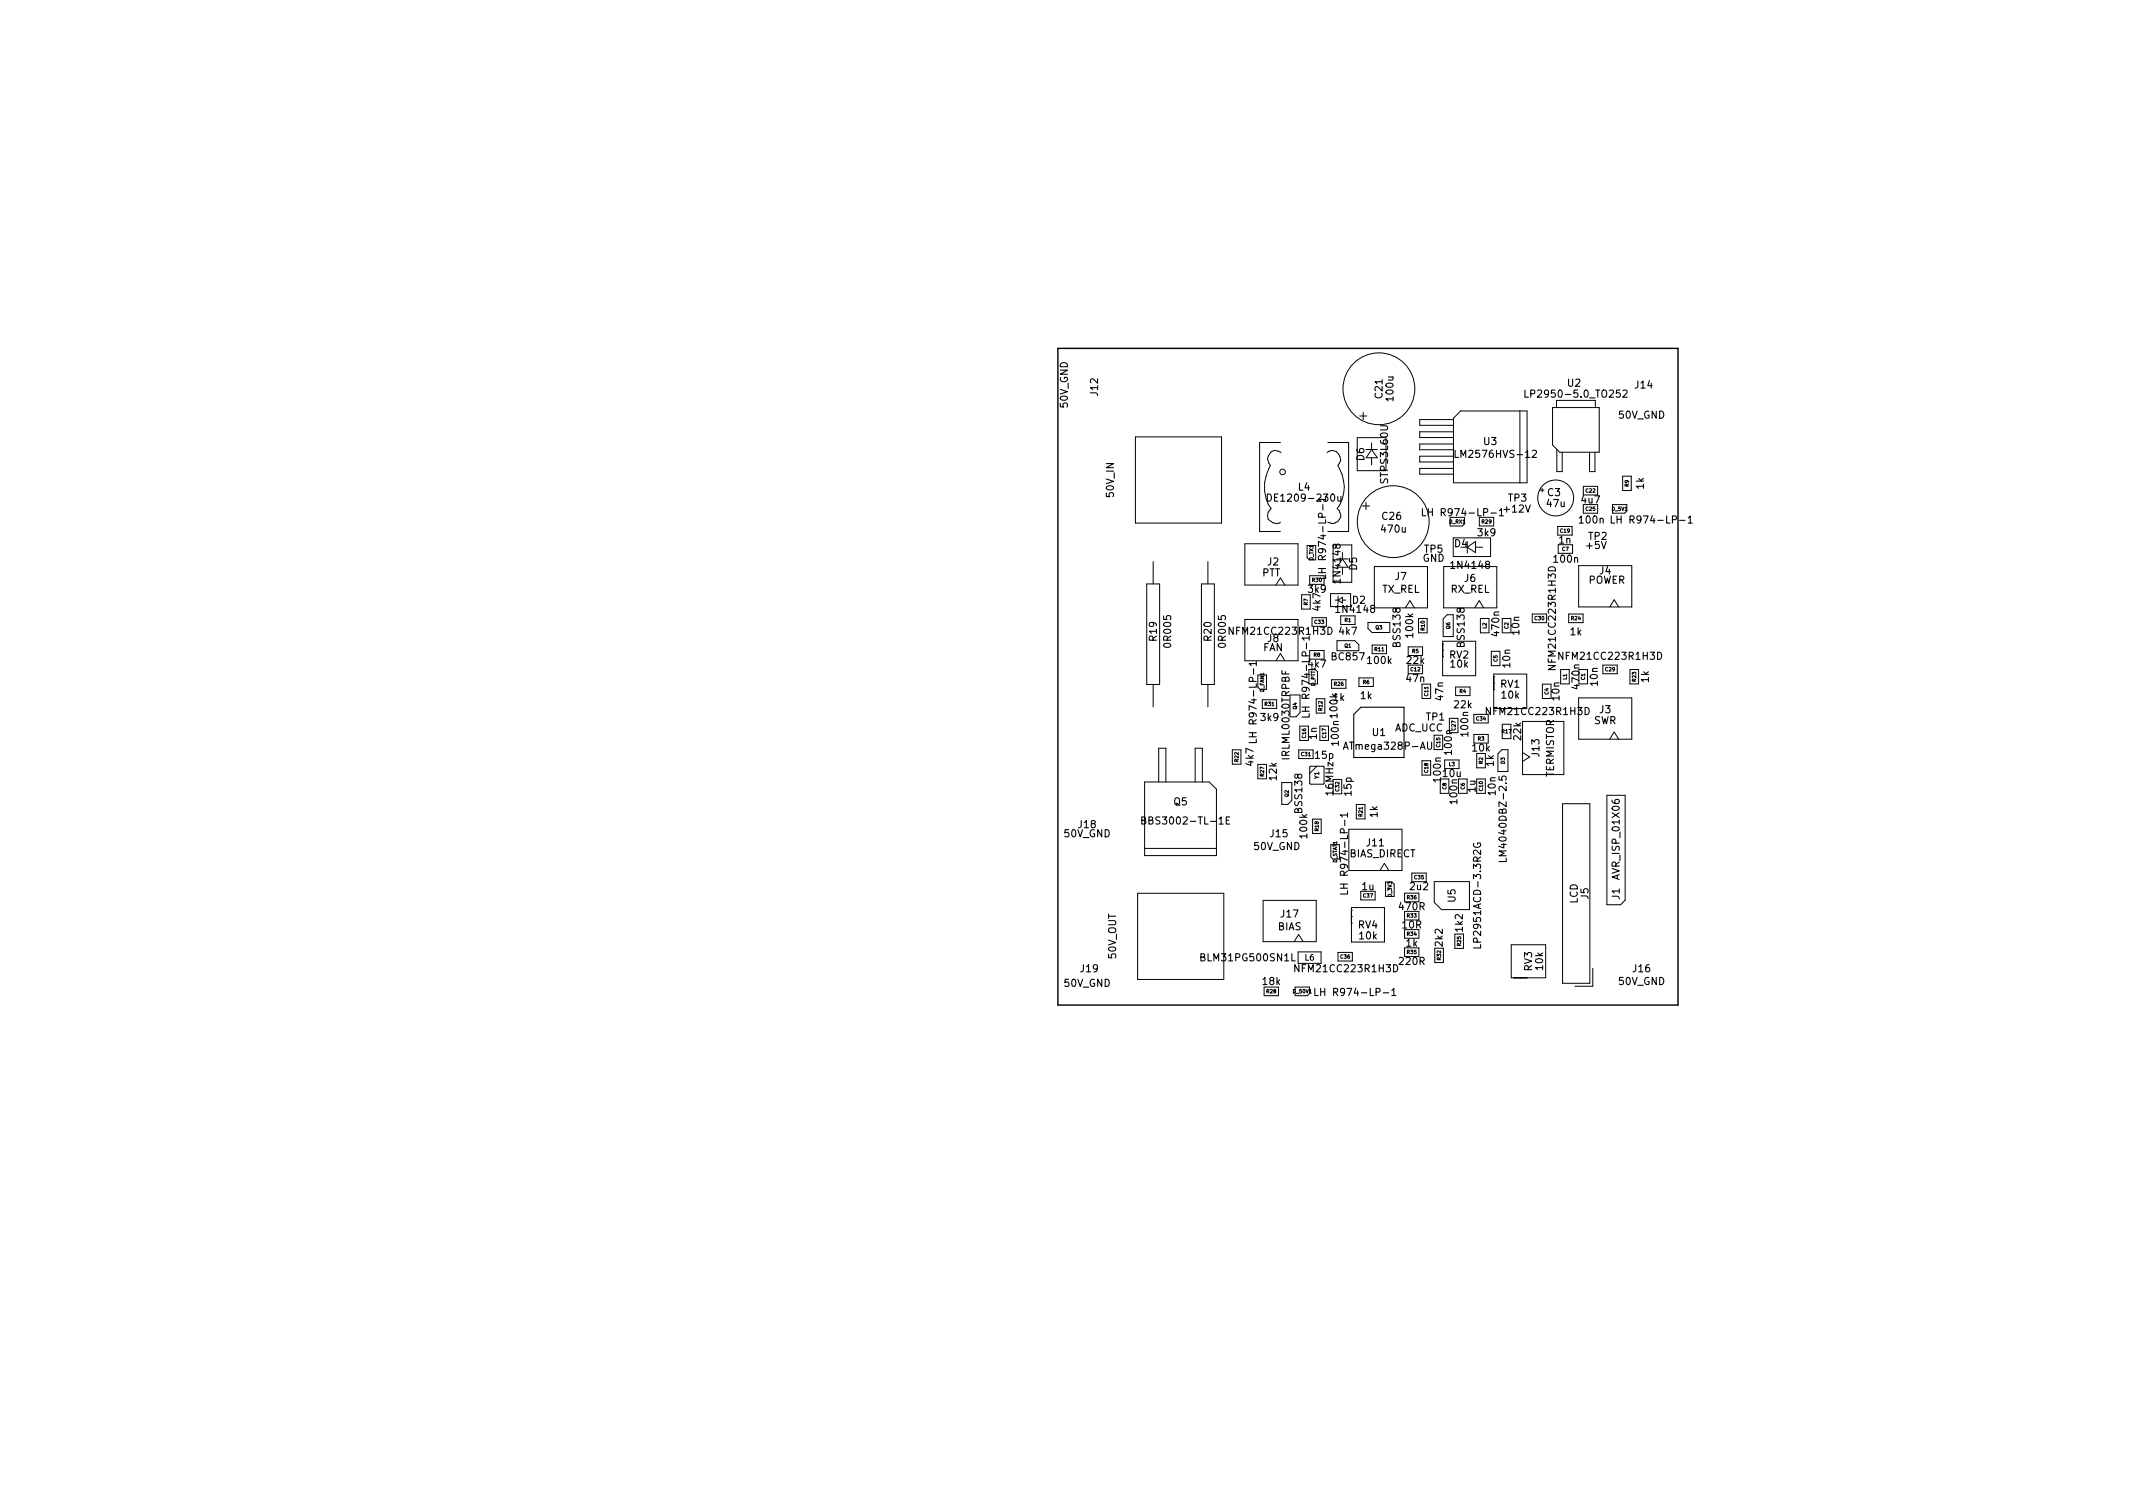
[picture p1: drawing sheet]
<svg xmlns="http://www.w3.org/2000/svg" width="297mm" height="210mm" viewBox="0 0 297 210" stroke-linecap="round" stroke-linejoin="round" font-family="sans-serif">
<defs><g id="words">
<g font-size="1.4">
<text x="218.3" y="53.8">U2</text>
<text x="148.7" y="56.8" transform="rotate(-90 148.7 56.8)">50V_GND</text>
<text x="152.9" y="55" transform="rotate(-90 152.9 55)">J12</text>
<text x="192.5" y="55.4" transform="rotate(-90 192.5 55.4)">C21</text>
<text x="194" y="55.7" transform="rotate(-90 194 55.7)">100u</text>
<text x="213.3" y="55.4">LP2950-5.0_TO252</text>
<text x="225.4" y="58.3">50V_GND</text>
<text x="227.7" y="54.1">J14</text>
<text x="190" y="64.1" transform="rotate(-90 190 64.1)">D6</text>
<text x="203.3" y="63.7">LM2576HVS-12</text>
<text x="206.6" y="62">U3</text>
<text x="155.1" y="69.2" transform="rotate(-90 155.1 69.2)">50V_IN</text>
<text x="177.3" y="69.8">DE1209-230u</text>
<text x="180.8" y="68.3">L4</text>
<text x="193.3" y="67.1" transform="rotate(-90 193.3 67.1)">STPS3L60U</text>
<text x="199.2" y="71.9">LH R974-LP-1</text>
<text x="209.6" y="71.4">+12V</text>
<text x="210.1" y="69.8">TP3</text>
<text x="215.5" y="70.6">47u</text>
<text x="215.5" y="69.1">C3</text>
<text x="220.3" y="70.1">4u7</text>
<text x="228.9" y="68.1" transform="rotate(-90 228.9 68.1)">1k</text>
<text x="192.5" y="74.2">470u</text>
<text x="192.5" y="72.4">C26</text>
<text x="198.4" y="76.9">TP5</text>
<text x="202.6" y="76.2">D4</text>
<text x="205.8" y="74.7">3k9</text>
<text x="217.1" y="75.7">1n</text>
<text x="220" y="72.9">100n</text>
<text x="221" y="76.4">+5V</text>
<text x="221.2" y="75.2">TP2</text>
<text x="225.5" y="72.9">LH R974-LP-1</text>
<text x="175.7" y="80.3">PTT</text>
<text x="176.5" y="78.7">J2</text>
<text x="182.2" y="82.5">3k9</text>
<text x="184.7" y="79.5" transform="rotate(-90 184.7 79.5)">LH R974-LP-1</text>
<text x="186.7" y="80.9" transform="rotate(-90 186.7 80.9)">1N4148</text>
<text x="189" y="79.4" transform="rotate(-90 189 79.4)">D5</text>
<text x="192.4" y="82.5">TX_REL</text>
<text x="194.3" y="80.8">J7</text>
<text x="198.1" y="78.2">GND</text>
<text x="202" y="82.5">RX_REL</text>
<text x="202.3" y="79.2">1N4148</text>
<text x="203.9" y="81">J6</text>
<text x="216.5" y="78.3">100n</text>
<text x="221.1" y="81.3">POWER</text>
<text x="222.8" y="80">J4</text>
<text x="161.1" y="89.2" transform="rotate(-90 161.1 89.2)">R19</text>
<text x="163.1" y="90" transform="rotate(-90 163.1 90)">0R005</text>
<text x="168.7" y="89.2" transform="rotate(-90 168.7 89.2)">R20</text>
<text x="170.7" y="90" transform="rotate(-90 170.7 90)">0R005</text>
<text x="171.6" y="88.4">NFM21CC223R1H3D</text>
<text x="176.5" y="89.4">J8</text>
<text x="183.9" y="85" transform="rotate(-90 183.9 85)">4k7</text>
<text x="186.3" y="85.3">1N4148</text>
<text x="186.5" y="88.4">4k7</text>
<text x="188.3" y="84.1">D2</text>
<text x="195" y="90" transform="rotate(-90 195 90)">BSS138</text>
<text x="196.8" y="88.7" transform="rotate(-90 196.8 88.7)">100k</text>
<text x="204" y="90" transform="rotate(-90 204 90)">BSS138</text>
<text x="208.8" y="88.4" transform="rotate(-90 208.8 88.4)">470n</text>
<text x="211.6" y="88.3" transform="rotate(-90 211.6 88.3)">10n</text>
<text x="218.7" y="88.5">1k</text>
<text x="175.9" y="90.7">FAN</text>
<text x="182.2" y="93">4k7</text>
<text x="185.5" y="91.9">BC857</text>
<text x="190.5" y="92.4">100k</text>
<text x="195.9" y="95">47n</text>
<text x="195.9" y="92.4">22k</text>
<text x="201.8" y="91.7">RV2</text>
<text x="202" y="93">10k</text>
<text x="209" y="95.7">RV1</text>
<text x="210.3" y="92.9" transform="rotate(-90 210.3 92.9)">10n</text>
<text x="216.7" y="92.8" transform="rotate(-90 216.7 92.8)">NFM21CC223R1H3D</text>
<text x="217.5" y="91.9">NFM21CC223R1H3D</text>
<text x="220" y="95.8" transform="rotate(-90 220 95.8)">470n</text>
<text x="222.5" y="95.4" transform="rotate(-90 222.5 95.4)">10n</text>
<text x="229.6" y="95" transform="rotate(-90 229.6 95)">1k</text>
<text x="175.6" y="100.4">3k9</text>
<text x="182.4" y="98.8" transform="rotate(-90 182.4 98.8)">LH R974-LP-1</text>
<text x="185.7" y="97.6">1k</text>
<text x="189.5" y="97.3">1k</text>
<text x="194.2" y="101.8">ADC_UCC</text>
<text x="198.6" y="100.3">TP1</text>
<text x="201" y="97.5" transform="rotate(-90 201 97.5)">47n</text>
<text x="202.5" y="98.6">22k</text>
<text x="207.4" y="99.6">NFM21CC223R1H3D</text>
<text x="209.2" y="97.3">10k</text>
<text x="217.2" y="97.5" transform="rotate(-90 217.2 97.5)">10n</text>
<text x="221.9" y="100.8">SWR</text>
<text x="222.8" y="99.3">J3</text>
<text x="174.6" y="106.6" transform="rotate(-90 174.6 106.6)">4k7</text>
<text x="175" y="102.3" transform="rotate(-90 175 102.3)">LH R974-LP-1</text>
<text x="179.6" y="105.6" transform="rotate(-90 179.6 105.6)">IRLML0030TRPBF</text>
<text x="183.2" y="105.7">15p</text>
<text x="183.4" y="102.9" transform="rotate(-90 183.4 102.9)">1n</text>
<text x="186.4" y="103.7" transform="rotate(-90 186.4 103.7)">100n 100k</text>
<text x="187.7" y="104.4">ATmega328P-AU</text>
<text x="191.1" y="102.5">U1</text>
<text x="202.2" y="105" transform="rotate(-90 202.2 105)">100n</text>
<text x="204.5" y="102.4" transform="rotate(-90 204.5 102.4)">100n</text>
<text x="205.1" y="104.6">10k</text>
<text x="208" y="106.7" transform="rotate(-90 208 106.7)">1k</text>
<text x="211.8" y="103" transform="rotate(-90 211.8 103)">22k</text>
<text x="214.4" y="105.3" transform="rotate(-90 214.4 105.3)">J13</text>
<text x="163.5" y="112.1">Q5</text>
<text x="177.8" y="108.6" transform="rotate(-90 177.8 108.6)">12k</text>
<text x="181.3" y="113.1" transform="rotate(-90 181.3 113.1)">BSS138</text>
<text x="185.7" y="110.7" transform="rotate(-90 185.7 110.7)">16MHz</text>
<text x="188.2" y="110.7" transform="rotate(-90 188.2 110.7)">15p</text>
<text x="191.8" y="113.8" transform="rotate(-90 191.8 113.8)">1k</text>
<text x="200.7" y="108.8" transform="rotate(-90 200.7 108.8)">100n</text>
<text x="201" y="108.2">10u</text>
<text x="202.9" y="111.8" transform="rotate(-90 202.9 111.8)">100n</text>
<text x="205.5" y="110.3" transform="rotate(-90 205.5 110.3)">1u</text>
<text x="208.3" y="110.7" transform="rotate(-90 208.3 110.7)">10n</text>
<text x="216.4" y="108.3" transform="rotate(-90 216.4 108.3)">TERMISTOR</text>
<text x="148.2" y="116.6">50V_GND</text>
<text x="150.2" y="115.3">J18</text>
<text x="159.9" y="114.8">BBS3002-TL-1E</text>
<text x="174.6" y="118.4">50V_GND</text>
<text x="176.9" y="116.6">J15</text>
<text x="182" y="116.6" transform="rotate(-90 182 116.6)">100k</text>
<text x="187.9" y="119.4">BIAS_DIRECT</text>
<text x="190.4" y="117.8">J11</text>
<text x="209.8" y="119.2" transform="rotate(-90 209.8 119.2)">LM4040DBZ-2.5</text>
<text x="187.7" y="123.4" transform="rotate(-90 187.7 123.4)">LH R974-LP-1</text>
<text x="189.7" y="123.9">1u</text>
<text x="196.4" y="123.9">2u2</text>
<text x="202.7" y="125.6" transform="rotate(-90 202.7 125.6)">U5</text>
<text x="219.7" y="125.8" transform="rotate(-90 219.7 125.8)">LCD</text>
<text x="221.2" y="125.2" transform="rotate(-90 221.2 125.2)">J5</text>
<text x="225.5" y="125.2" transform="rotate(-90 225.5 125.2)">J1</text>
<text x="225.5" y="122.2" transform="rotate(-90 225.5 122.2)">AVR_ISP_01X06</text>
<text x="177.9" y="129.5">BIAS</text>
<text x="178.4" y="127.7">J17</text>
<text x="189.1" y="129.3">RV4</text>
<text x="189.3" y="130.8">10k</text>
<text x="194.9" y="126.7">470R</text>
<text x="195.3" y="129.3">10R</text>
<text x="195.8" y="131.8">1k</text>
<text x="200.9" y="131.7" transform="rotate(-90 200.9 131.7)">2k2</text>
<text x="203.7" y="129.7" transform="rotate(-90 203.7 129.7)">1k2</text>
<text x="206.2" y="131.3" transform="rotate(-90 206.2 131.3)">LP2951ACD-3.3R2G</text>
<text x="148.2" y="137.4">50V_GND</text>
<text x="150.5" y="135.4">J19</text>
<text x="155.4" y="133.5" transform="rotate(-90 155.4 133.5)">50V_OUT</text>
<text x="167.5" y="133.8">BLM31PG500SN1L</text>
<text x="175.9" y="137.1">18k</text>
<text x="180.7" y="135.4">NFM21CC223R1H3D</text>
<text x="194.9" y="134.4">220R</text>
<text x="213.4" y="135.2" transform="rotate(-90 213.4 135.2)">RV3</text>
<text x="214.9" y="135" transform="rotate(-90 214.9 135)">10k</text>
<text x="225.4" y="137.1">50V_GND</text>
<text x="227.4" y="135.4">J16</text>
<text x="184.2" y="138.7">LH R974-LP-1</text>
</g>
<text font-size="1.1" x="181.7" y="133.7">L6</text>
<text font-size=".8" x="183.7" y="108.5" transform="rotate(-90 183.7 108.5)">Y1</text>
<g font-size=".7">
<text x="220.8" y="68.6">C22</text>
<text x="220.8" y="71.1">C25</text>
<text x="224.5" y="71.1">D_5V1</text>
<text x="226.8" y="67.7" transform="rotate(-90 226.8 67.7)">R9</text>
<text x="201.8" y="72.9">D_RX1</text>
<text x="206.4" y="72.9">R29</text>
<text x="217.3" y="74.2">C19</text>
<text x="217.5" y="76.7">C7</text>
<text x="182.7" y="81">R30</text>
<text x="182.9" y="78" transform="rotate(-90 182.9 78)">D_TX1</text>
<text x="182.1" y="84.3" transform="rotate(-90 182.1 84.3)">R7</text>
<text x="183.1" y="86.9">C33</text>
<text x="187.3" y="86.6">R1</text>
<text x="191.6" y="87.6">Q3</text>
<text x="198.4" y="87.8" transform="rotate(-90 198.4 87.8)">R10</text>
<text x="201.9" y="87.6" transform="rotate(-90 201.9 87.6)">Q6</text>
<text x="207" y="87.5" transform="rotate(-90 207 87.5)">L2</text>
<text x="210.1" y="87.6" transform="rotate(-90 210.1 87.6)">C2</text>
<text x="213.7" y="86.4">C30</text>
<text x="218.8" y="86.4">R24</text>
<text x="182.9" y="91.4">R8</text>
<text x="183.1" y="95.5" transform="rotate(-90 183.1 95.5)">D_PTT1</text>
<text x="185.8" y="95.5">R26</text>
<text x="187.2" y="90.2">Q1</text>
<text x="189.8" y="95.2">R6</text>
<text x="191.4" y="90.7">R11</text>
<text x="196.5" y="93.5">C12</text>
<text x="196.7" y="90.9">R5</text>
<text x="208.5" y="92.1" transform="rotate(-90 208.5 92.1)">C5</text>
<text x="218.2" y="94.6" transform="rotate(-90 218.2 94.6)">L1</text>
<text x="220.7" y="94.7" transform="rotate(-90 220.7 94.7)">C1</text>
<text x="223.6" y="93.5">C29</text>
<text x="227.8" y="94.9" transform="rotate(-90 227.8 94.9)">R23</text>
<text x="176" y="96.3" transform="rotate(-90 176 96.3)">D_FAN1</text>
<text x="176.1" y="98.3">R31</text>
<text x="180.6" y="98.8" transform="rotate(-90 180.6 98.8)">Q4</text>
<text x="184.1" y="98.9" transform="rotate(-90 184.1 98.9)">R12</text>
<text x="198.9" y="96.9" transform="rotate(-90 198.9 96.9)">C11</text>
<text x="202.7" y="101.7" transform="rotate(-90 202.7 101.7)">C27</text>
<text x="203.3" y="96.5">R4</text>
<text x="205.6" y="100.3">C34</text>
<text x="215.6" y="96.7" transform="rotate(-90 215.6 96.7)">C4</text>
<text x="172.5" y="106" transform="rotate(-90 172.5 106)">R22</text>
<text x="181.2" y="105.3">C31</text>
<text x="181.9" y="102.7" transform="rotate(-90 181.9 102.7)">C16</text>
<text x="184.7" y="102.7" transform="rotate(-90 184.7 102.7)">C17</text>
<text x="198.9" y="107.6" transform="rotate(-90 198.9 107.6)">C18</text>
<text x="200.6" y="104" transform="rotate(-90 200.6 104)">C15</text>
<text x="201.8" y="106.7">L3</text>
<text x="205.8" y="103.1">R3</text>
<text x="206.5" y="106.4" transform="rotate(-90 206.5 106.4)">R2</text>
<text x="209.2" y="102.1">R17</text>
<text x="209.5" y="106.4" transform="rotate(-90 209.5 106.4)">D3</text>
<text x="176" y="108.1" transform="rotate(-90 176 108.1)">R27</text>
<text x="179.4" y="110.9" transform="rotate(-90 179.4 110.9)">Q2</text>
<text x="186.5" y="110.2" transform="rotate(-90 186.5 110.2)">C32</text>
<text x="189.7" y="113.7" transform="rotate(-90 189.7 113.7)">R21</text>
<text x="201.4" y="109.9" transform="rotate(-90 201.4 109.9)">C8</text>
<text x="204" y="109.9" transform="rotate(-90 204 109.9)">C6</text>
<text x="206.5" y="110.1" transform="rotate(-90 206.5 110.1)">C10</text>
<text x="183.6" y="115.7" transform="rotate(-90 183.6 115.7)">R18</text>
<text x="186.2" y="120.2" transform="rotate(-90 186.2 120.2)">D_STAT1</text>
<text x="189.9" y="125">C37</text>
<text x="193.8" y="124.9" transform="rotate(-90 193.8 124.9)">D_3V3</text>
<text x="196" y="125.2">R36</text>
<text x="197" y="122.4">C35</text>
<text x="196" y="130.3">R34</text>
<text x="196" y="127.8">R33</text>
<text x="203.4" y="131.7" transform="rotate(-90 203.4 131.7)">R25</text>
<text x="186.7" y="133.5">C36</text>
<text x="196" y="132.8">R35</text>
<text x="200.7" y="133.7" transform="rotate(-90 200.7 133.7)">R32</text>
<text x="176.4" y="138.3">R28</text>
<text x="180.1" y="138.3">D_50V1</text>
</g>
</g></defs>
<path d="M147.3 48.5h86.4v91.4h-86.4z" fill="none" stroke="#000" stroke-width=".2"/>
<g fill="none" stroke="#000" stroke-width=".14">
<path d="M189.3 57.9h1M189.8 57.4v1M202.4 58.4h-4.7v.8h4.7M203.4 57.2h9.3v10h-10.3v-9zM211.7 57.2v10M216.2 56.8h6.5v6.2h-5.5l-1-1zM216.8 56.8v-1h5.4v1M158.1 60.8h12v12h-12zM160.6 78.2v3.1M168.2 78.2v3.1M173.4 75.7h7.4v5.8h-7.4zM178.3 61.6h-2.9v12.4h2.9"/>
<path d="M178.4 63l-.9-.3a1.24 1.24 0 0 0-.6 2.1 5.6 5.6 0 0 0 .1 6 1.11 1.11 0 0 0-.5 1.1 1.11 1.11 0 0 0 .8 .9l.5 .1 .5-.2M183.2 76h-1.2v1.7l.3 .3h.9M184.8 63a1.15 1.15 0 0 1 1.5 0 1.15 1.15 0 0 1 .2 1.5l-.2 .3a5.2 5.2 0 0 1-.1 6l.3 .3 .2 .6v.3l-.4 .6a1.11 1.11 0 0 1-1.4 .1M184.9 61.6h2.9v12.4h-2.9M185.6 75.9h2.6v5.2h-2.6zM186.1 77.8h1.6M186.9 77.8l.8 1.2h-1.5M189 60.9h4v4.6h-4zM189.7 70.5h1M190.2 62.6h1.6M190.2 70v1M191 61.7v.9"/>
<path d="M191 63.7v1M191 62.6l.8 1.1h-1.5zM191.4 78.9h7.4v5.7h-7.4zM201 78.9h7.4v5.7h-7.4zM201.9 72v1.2h1.7l.3-.3v-.9M202.4 74.9h5.2v2.6h-5.2zM202.4 60.1h-4.7v.8h4.7M202.4 61.8h-4.7v.8h4.7M202.4 63.5h-4.7v.8h4.7M202.4 65.2h-4.7v.8h4.7M204.3 76.2l1.2-.8v1.5zM204.3 75.4v1.6"/>
<path d="M205.5 76.2h1M206 72v1.2M208 72v1.2M214.5 68.2h.5M214.8 68v.5M216.8 62.6v3.1h.8v-2.7M216.9 74.5v-1.2h2v1.2M217 75.8v1.2M219 75.8v1.2M219.8 78.8h7.4v5.7h-7.4zM220.5 68.9v-1.2h2v1.2M220.5 70.3v1.2"/>
<path d="M221.4 63v2.7h.7v-2.7M222.5 70.3v1.2M224.6 70.3h2v.9l-.3 .3h-1.7zM226 66.3h1.2v2h-1.2zM159.7 81.3v14h1.8v-14M159.7 81.3h1.8M160.6 95.3v3.1M167.3 81.3h1.8M167.3 81.3v14h1.8v-14M168.2 95.3v3.1M173.4 86.3h7.4v5.7h-7.4zM175.2 94h1.2v2h-.9"/>
<path d="M175.8 97.4h2v1.2h-2zM177.7 92l.6-1 .6 1M177.7 81.5l.6-1 .6 1M179.6 96.8h1.4v2.4l-.5 .6h-.9zM182.4 81.4v-1.2h2v1.2M182.4 90.6h2v1.2M182.5 82.8h-1.2v2h1.2M182.7 87.2v-1.2h2v1.2M183.2 93.2l.3 .3v1.7h-1.2M183.3 97.3h1.2v2h-1.2zM185.4 94.6h2v1.2h-2zM185.9 83.6h.4"/>
<path d="M186.2 89.2h2.5l.5 .6v.8h-3zM186.3 83v1.1M186.3 83.6l.6-.4v.8zM186.7 85.8v1.2M186.9 83.6h.5M188.1 82.7h-2.8v1.8h2.8M188.7 85.8v1.2M189.2 94.4h2v1.2h-2zM191.1 91v-1.2h2v1.2M193.5 86.7h-3v.8l.6 .6h2.4M195.7 84.6l.6-1 .7 1M196.1 91.3v-1.2h2v1.2"/>
<path d="M196.1 92.6v1.2M197.5 86.1h1.2v2h-1.2zM198 95.3h1.2v2h-1.2zM198.1 92.6v1.2M200.9 90.6h.1M200.9 89.7h.1M200.9 91.4h.1M200.9 89.3h4.6v4.8h-4.6zM201 88.6v-2.4l.5-.6h.9v3h-1.4M202.7 95.7h2v1.2h-2zM205.2 99.5h2v1.2h-2zM205.4 84.6l.6-1 .6 1"/>
<path d="M207.4 86.1h-1.2v2h1.2M208 96h.1M208 94.2h.1M208 95.1h.1M208 93.9h4.6v4.8h-4.6zM208.9 90.7h-1.2v2h1.2M209.2 86.1h1.2M209.2 88.1h1.2M215.4 85.5h-2v1.2h2M216 95.3h-1.2v2h1.2M218.5 85.5h2v1.2h-2zM218.5 93.2h-1.2v2h1.2"/>
<path d="M219.8 97.2h7.4v5.7h-7.4zM219.9 95.2h1.2M219.9 93.2h1.2M223.2 92.6h2v1.2h-2zM224.2 84.5l.6-1 .6 1M228.2 93.2h-1.2v2h1.2M159.4 108.9h9l1 1v9.2h-10zM159.4 118.1h10M161.4 108.9v-4.7h1v4.7M166.4 108.9v-4.7h1v4.7M171.6 104.4h1.2v2h-1.2zM176.4 106.4h-1.2v2h1.2"/>
<path d="M178.5 109h1.4v2.4l-.6 .6h-.8zM182.2 101.1h-1.2v2h1.2M182.8 114.1h1.2v2h-1.2zM182.9 104.4h-2v1.2h2M183.4 106.7l-1 1M183.8 103.1h1.2M183.8 101.1h1.2M184.3 106.7h-1.8l-.1 .1v2.3l.1 .1h1.8M184.4 106.8v2.3M185.6 110.5h1.2M185.6 108.5h1.2M186.5 117.6h-1.2v1.7l.3 .3h.9"/>
<path d="M187.8 115.5h7.4v5.7h-7.4zM188.9 112h1.2v2h-1.2zM199.2 105.9h-1.2v2h1.2M199.7 102.4v2h1.2M201.2 107v-1.2h2v1.2M201.8 108.5h-1.2v2h1.2M203 100h-1.2v2h1.2M203.1 110.5h1.2M203.1 108.5h1.2M205.2 103.5v-1.2h2v1.2M205.6 110.5h1.2M205.6 108.5h1.2"/>
<path d="M205.6 104.9v2h1.2M208.6 107.4v-2.4l.5-.6h.9v3h-1.4M210.4 100.8h-1.2v2h1.2M212 100.5h5.8v7.4h-5.8zM212 104.8l1 .6-1 .6M217.6 111.9h3.8v25h-3.8zM223.8 110.7h2.5v14.6l-.6 .7h-1.9zM224.2 102.9l.6-1 .6 1M158.4 124.4h12v12h-12zM175.9 125.4h7.4v5.7h-7.4zM176 137.4v1.2h2v-1.2M180.2 131.1l.6-1 .7 1"/>
<path d="M180.4 137.4h2v.9l-.3 .3h-1.7zM180.8 132.5h3.2v1.6h-3.2zM186.3 132.6h2v1.2h-2zM188.2 128.5h.1M188.2 126.8h.1M188.2 127.6h.1M188.2 126.4h4.6v4.8h-4.6zM189.5 124.1v1.2h2v-1.2M192.2 121.2l.6-1 .6 1M192.9 122.8h.9l.3 .3v1.7h-1.2zM195.6 125.6v-1.2h2v1.2M195.6 126.9v1.2"/>
<path d="M195.6 129.4v1.2M195.6 132v1.2M196.6 122.8v-1.2h2v1.2M197.6 126.9v1.2M197.6 129.4v1.2M197.6 132v1.2M199.7 122.8h4.9v3.9h-3.9l-1-1zM199.8 132v2h1.2v-2M202.6 130.1v2h1.2v-2M210.5 131.6h4.8v4.6h-4.8zM210.8 136.2h.1M211.7 136.2h.1"/>
<path d="M212.6 136.2h.1M221.8 134.8v2.5h-2.5"/>
<circle cx="192" cy="54.1" r="5"/>
<circle cx="178.6" cy="65.7" r=".39"/>
<circle cx="194" cy="72.6" r="5"/>
<circle cx="216.6" cy="69.3" r="2.5"/>
</g>
<g fill="none" stroke="#000" stroke-width=".15">
<path d="M212.4 54.3v1h.4M226 54.4l.4-.1 .2 .3-.6 .7h.6M176.5 68.8a.51 .51 0 0 1 .6 .5 .51 .51 0 0 1-.6 .5zM186.3 69.1v.6l.3 .1 .1-.1M186.7 69.1v.7M198.1 70.8v1h.5M202.6 62.7v1h.5M208.8 71.1l.3-.3v1M208.8 71.8h.6M213.4 62.8l.4-.1 .2 .3-.6 .7h.6M215.7 79.1a.54 .54 0 0 1 .6-.2 .54 .54 0 0 1 .3 .6h-1zM224.4 71.8v1h.5"/>
<path d="M235.1 72.1l.3-.3v1M235.1 72.8h.6M171.7 87.3v1l-.5-1v1M175 92.4h-1l.2 .3M175 92.1v.6M182.3 99.4v.4h-1M182.3 88.8h-1l.3 .3M182.3 88.6v.5M184.6 80.1v.4h-1M184.9 87.3a.51 .51 0 0 1 .6 .5 .51 .51 0 0 1-.6 .5zM188.5 99.5l1-1h6v7h-7zM207.6 98.5v1l-.6-1v1"/>
<path d="M215.6 92.7h1l-1 .5h1M217.6 90.8v1l-.5-1v1M220.7 98.5a.51 .51 0 0 1 .6 .5 .51 .51 0 0 1-.6 .5zM230.8 90.8a.51 .51 0 0 1 .6 .5 .51 .51 0 0 1-.6 .5zM159 114.2h.4l.1-.2v-.2l-.5-.1v1h.4h.1l.1-.3-.3-.2M170.8 114.2h.3M171.2 113.7h-.4v1h.4M175 102.9v.5h-1M187.1 104.3l.3-1 .3 1M187.2 104h.5M187.7 113.5h-1l.2 .3M187.7 113.2v.6"/>
<path d="M198.8 103.3v.8l.2 .2h.3l.1-.2v-.8M205.2 117.4a.47 .47 0 0 0 .5 .6 .47 .47 0 0 0 .4-.6h-.3v.2M208.7 108.1v.5h.5l-.1-.1 .1-.3 .1-.1h.4v.2v.3M209.7 119.5v.5h-1M180.9 134.3v1l-.6-1v1M183.1 137.6v1h.5M187.7 124v.5h-1M193.8 137.9l.3-.3v1M193.8 138.6h.6M194.1 134.3a.51 .51 0 0 1 .5 .5 .51 .51 0 0 1-.5 .5zM206.2 131.5v.5h-1"/>
</g>
<use href="#words"/>
</svg>
